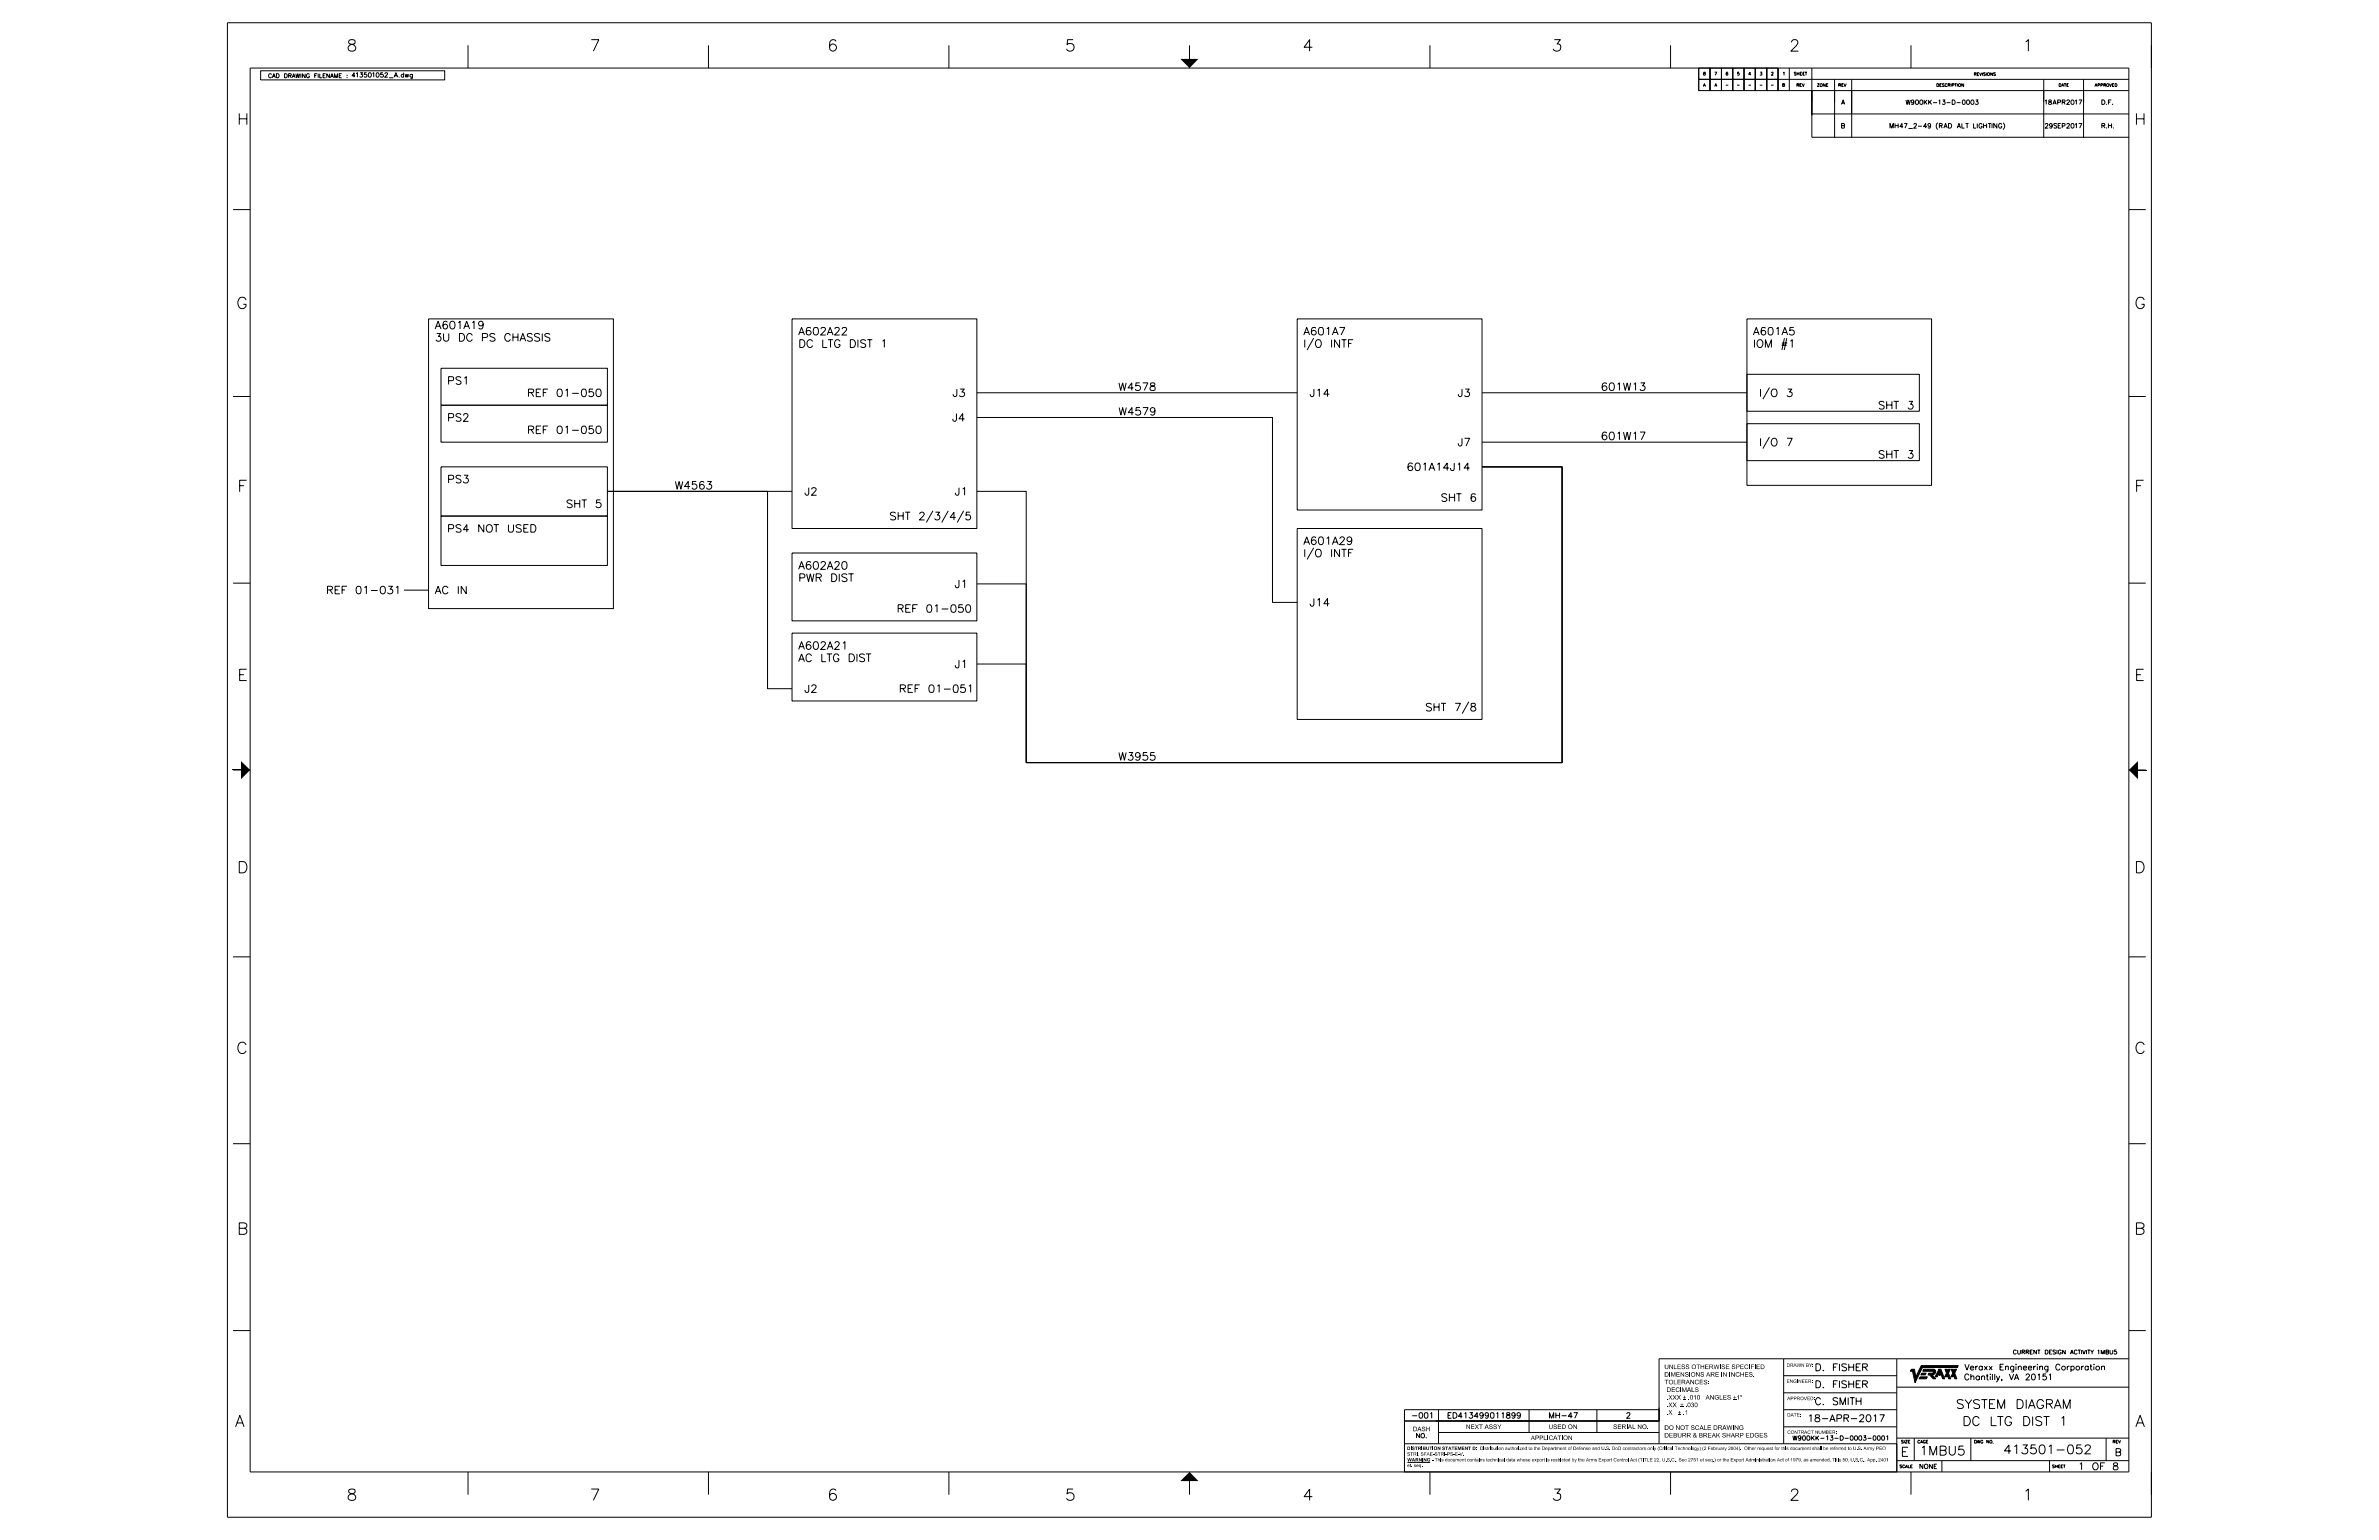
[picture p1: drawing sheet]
<svg xmlns="http://www.w3.org/2000/svg" width="432mm" height="279mm" viewBox="0 0 432 279" stroke-linecap="round" stroke-linejoin="round" font-family="sans-serif">
<defs><g id="words">
<g font-size="2.1">
<text x="62.9" y="9.3">8</text>
<text x="107" y="9.3">7</text>
<text x="193.3" y="9.3">5</text>
<text x="236.4" y="9.3">4</text>
<text x="281.6" y="9.3">3</text>
<text x="324.8" y="9.3">2</text>
<text x="367.1" y="9.3">1</text>
<text x="43" y="22.6">H</text>
<text x="387.4" y="22.6">H</text>
<text x="42.9" y="56">G</text>
<text x="387.4" y="56">G</text>
<text x="43.1" y="89.2">F</text>
<text x="387.4" y="89.2">F</text>
<text x="43.1" y="123.5">E</text>
<text x="387.4" y="123.5">E</text>
<text x="43" y="158.4">D</text>
<text x="387.4" y="158.4">D</text>
<text x="42.9" y="191.1">C</text>
<text x="387.4" y="191.1">C</text>
<text x="43" y="223.9">B</text>
<text x="387.4" y="223.9">B</text>
<text x="42.7" y="258.9">A</text>
<text x="387.6" y="258.9">A</text>
<text x="62.9" y="272.2">8</text>
<text x="107" y="272.2">7</text>
<text x="150.2" y="272.2">6</text>
<text x="193.3" y="272.2">5</text>
<text x="236.4" y="272.2">4</text>
<text x="281.6" y="272.2">3</text>
<text x="324.8" y="272.2">2</text>
<text x="367.1" y="272.2">1</text>
</g>
<g font-size="1.6">
<text x="355" y="255.6">SYSTEM DIAGRAM</text>
<text x="356.2" y="258.6">DC LTG DIST 1</text>
<text x="363.6" y="263.8">413501-052</text>
<text x="345" y="264.2">E</text>
<text x="348.4" y="264">1MBU5</text>
</g>
<g font-size="1.4">
<text x="78.9" y="59.7">A601A19</text>
<text x="78.9" y="61.9">3U DC PS CHASSIS</text>
<text x="144.9" y="60.8">A602A22</text>
<text x="144.9" y="63">DC LTG DIST 1</text>
<text x="236.6" y="60.8">A601A7</text>
<text x="236.6" y="63">I/O INTF</text>
<text x="318.2" y="60.8">A601A5</text>
<text x="318.2" y="63">IOM #1</text>
<text x="81.2" y="69.7">PS1</text>
<text x="95.7" y="72">REF 01-050</text>
<text x="172.9" y="72">J3</text>
<text x="202.9" y="70.9">W4578</text>
<text x="237.7" y="72">J14</text>
<text x="264.6" y="72">J3</text>
<text x="290.5" y="70.9">601W13</text>
<text x="319.3" y="72">I/O 3</text>
<text x="81.2" y="76.4">PS2</text>
<text x="172.8" y="76.4">J4</text>
<text x="203" y="75.3">W4579</text>
<text x="340.9" y="74.2">SHT 3</text>
<text x="95.7" y="78.7">REF 01-050</text>
<text x="264.6" y="80.9">J7</text>
<text x="290.5" y="79.8">601W17</text>
<text x="319.3" y="80.9">I/O 7</text>
<text x="340.9" y="83.2">SHT 3</text>
<text x="81.2" y="87.6">PS3</text>
<text x="122.5" y="88.7">W4563</text>
<text x="146" y="89.9">J2</text>
<text x="173.3" y="89.9">J1</text>
<text x="255.3" y="85.4">601A14J14</text>
<text x="102.7" y="92.1">SHT 5</text>
<text x="161.4" y="94.3">SHT 2/3/4/5</text>
<text x="261.5" y="91">SHT 6</text>
<text x="81.2" y="96.6">PS4 NOT USED</text>
<text x="236.6" y="98.8">A601A29</text>
<text x="236.6" y="101">I/O INTF</text>
<text x="59.2" y="107.8">REF 01-031</text>
<text x="78.9" y="107.8">AC IN</text>
<text x="144.9" y="103.3">A602A20</text>
<text x="144.9" y="105.5">PWR DIST</text>
<text x="173.3" y="106.6">J1</text>
<text x="162.7" y="111.1">REF 01-050</text>
<text x="237.7" y="110">J14</text>
<text x="144.9" y="117.8">A602A21</text>
<text x="144.9" y="120">AC LTG DIST</text>
<text x="146" y="125.6">J2</text>
<text x="163.1" y="125.6">REF 01-051</text>
<text x="173.3" y="121.2">J1</text>
<text x="258.7" y="129">SHT 7/8</text>
<text x="202.9" y="137.9">W3955</text>
</g>
<g font-size="1.3">
<text x="329.3" y="248.7">D. FISHER</text>
<text x="329.3" y="251.8">D. FISHER</text>
<text x="328" y="258">18-APR-2017</text>
<text x="329.3" y="254.9">C. SMITH</text>
<text x="377.2" y="266.7">1 OF 8</text>
<text x="383.8" y="264.1">B</text>
</g>
<g font-size="1.1">
<text x="356.5" y="250.4">Chantilly, VA 20151</text>
<text x="356.6" y="248.6">Veraxx Engineering Corporation</text>
</g>
<g font-size="1">
<text x="256.1" y="257.3">-001</text>
<text x="262.6" y="257.3">ED413499011899</text>
<text x="281.1" y="257.3">MH-47</text>
<text x="295.1" y="257.3">2</text>
</g>
<g font-size=".8">
<text x="334.2" y="19">A</text>
<text x="343" y="23.2">MH47_2-49 (RAD ALT LIGHTING)</text>
<text x="345.9" y="19">W900KK-13-D-0003</text>
<text x="371.2" y="19">18APR2017</text>
<text x="371.2" y="23.2">29SEP2017</text>
<text x="381.5" y="19">D.F.</text>
<text x="302.1" y="248.4">UNLESS OTHERWISE SPECIFIED</text>
<text x="302.1" y="249.8">DIMENSIONS ARE IN INCHES.</text>
<text x="302.1" y="251.2">TOLERANCES:</text>
<text x="302.5" y="252.5">DECIMALS</text>
<text x="302.5" y="253.9">.XXX – .010</text>
<text x="304.7" y="256.7">– .1</text>
<text x="305.2" y="255.3">– .030</text>
<text x="256.4" y="259.7">DASH</text>
<text x="257" y="260.9">NO.</text>
<text x="266.1" y="259.3">NEXT ASSY</text>
<text x="277.8" y="261.3">APPLICATION</text>
<text x="281.1" y="259.3">USED ON</text>
<text x="292.8" y="259.3">SERIAL NO.</text>
<text x="302.1" y="260.8">DEBURR &amp; BREAK SHARP EDGES</text>
<text x="302.1" y="259.4">DO NOT SCALE DRAWING</text>
<text x="325.3" y="261.3">W900KK-13-D-0003-0001</text>
<text x="348.3" y="266.5">NONE</text>
</g>
<g font-size=".7">
<text x="48.6" y="14.1">CAD DRAWING FILENAME : 413501052_A.dwg</text>
<text x="365.3" y="245.7">CURRENT DESIGN ACTIVITY 1MBU5</text>
</g>
<g font-size=".6">
<text x="324.3" y="250.9">ENGINEER:</text>
<text x="324.3" y="248">DRAWN BY:</text>
<text x="324.4" y="257">DATE:</text>
<text x="324.4" y="254">APPROVED:</text>
<text x="255.4" y="263.1">DISTRIBUTION STATEMENT D:Distribution authorized to the Department of Defense and U.S. DoD contractors only (Critical Technology) (2 February 2004).</text>
<text x="317" y="263.1">Other request for this document shall be referred to U.S. Army PEO</text>
<text x="324.4" y="260.2">CONTRACT NUMBER:</text>
<text x="255.4" y="264.1">STRI, SFAE-STRI-PS-E-V.</text>
<text x="255.4" y="266.2">et. seq.</text>
<text x="255.4" y="265.1">WARNING - This document contains technical data whose export is restricted by the Arms Export Control Act (TITLE 22, U.S.C., Sec 2751 et seq.) or the Export Administration Act of 1979, as amended, Title 50, U.S.C., App. 2401</text>
</g>
<g font-size=".5">
<text x="309.1" y="15.7">A</text>
<text x="311.2" y="15.7">A</text>
<text x="313.1" y="15.7">-</text>
<text x="315.2" y="15.7">-</text>
<text x="317.2" y="15.7">-</text>
<text x="319.3" y="15.7">-</text>
<text x="321.4" y="15.7">-</text>
<text x="323.5" y="15.7">B</text>
<text x="326" y="15.7">REV</text>
<text x="329.8" y="15.7">ZONE</text>
<text x="333.6" y="15.7">REV</text>
<text x="351.4" y="15.7">DESCRIPTION</text>
<text x="358.2" y="13.7">REVISIONS</text>
<text x="373.6" y="15.7">DATE</text>
<text x="380.2" y="15.7">APPROVED</text>
<text x="345" y="261.8">SIZE</text>
<text x="348" y="261.8">CAGE</text>
<text x="358.3" y="261.8">DWG NO.</text>
<text x="344.8" y="266.3">SCALE</text>
<text x="372.4" y="266.3">SHEET</text>
</g>
</g></defs>
<g fill="none" stroke="#000" stroke-width=".18">
<path d="M41.3 4.1h349.2v271.2h-349.2zM45.4 12.3h341v254.8h-341zM47.3 12.8h33.4v1.7h-33.4zM64.5 13.8h-.6l.4-.6v.8M64.7 13.4l.2-.2v.8M65.4 13.2h.4l-.3 .3a.26 .26 0 0 1 .3 .3 .26 .26 0 0 1-.3 .2l-.2-.1M66.5 13.2h-.4v.3a.28 .28 0 0 1 .4 0 .28 .28 0 0 1 0 .5 .28 .28 0 0 1-.4-.1M67 13.2a.38 .38 0 0 1 .4 .4 .38 .38 0 0 1-.4 .4l-.1-.3zM67.6 13.4l.2-.2v.8M68.4 13.2a.38 .38 0 0 1 .4 .4 .38 .38 0 0 1-.4 .4l-.1-.3zM69.5 13.2h-.4v.3a.3 .3 0 0 1 .4 0 .3 .3 0 0 1 0 .5 .3 .3 0 0 1-.5-.1M69.8 13.4a.25 .25 0 0 1 .3-.2 .25 .25 0 0 1 .2 .2l-.5 .6h.6"/>
<path d="M71.5 14l.4-.8 .3 .8M71.6 13.8h.5M73.3 13.6a.26 .26 0 0 0-.4 0 .26 .26 0 0 0 0 .3 .26 .26 0 0 0 .4 0M73.3 13.2v.8M84.9 8.2v4.1M128.6 8.2v4.1M151.7 7.5a.58 .58 0 0 0-.9-.2 1.65 1.65 0 0 0 0 1.9 .64 .64 0 0 0 1-.3 .64 .64 0 0 0-.4-.9 .64 .64 0 0 0-.8 .6M172.2 8.2v4.1M215.9 8.2v4.1M259.5 8.2v4.1M303.2 8.2v4.1M308.3 14.4h2.1v2h-2.1z"/>
<path d="M308.3 12.3h2.1v2.1h-2.1zM308.3 12.3v4.1M309.2 13.1l.3 .4a.18 .18 0 0 1-.2 .2 .18 .18 0 0 1-.1-.2l.3-.3-.1-.1zM310.4 12.3h2.1v2.1h-2.1zM310.4 12.3v4.1M310.4 14.4h2.1v2h-2.1zM311.2 13.1h.4l-.3 .6M312.5 14.4h2v2h-2zM312.5 12.3h2v2.1h-2zM312.5 12.3v4.1M313.6 13.2l-.1-.1a.27 .27 0 0 0-.2 .3 .27 .27 0 0 0 .2 .2l.1-.2-.2-.1-.1 .2M314.5 14.4h2v2h-2z"/>
<path d="M314.5 12.3h2v2.1h-2zM314.5 12.3v4.1M315.7 13.1h-.3v.2a.18 .18 0 0 1 .3 .1 .18 .18 0 0 1-.2 .3l-.2-.2M316.5 14.4h2.1v2h-2.1zM316.5 12.3h2.1v2.1h-2.1zM316.5 12.3v4.1M317.8 13.5h-.4l.2-.4v.6M318.6 12.3h2.1v2.1h-2.1zM318.6 12.3v4.1M318.6 14.4h2.1v2h-2.1zM319.5 13.1h.3l-.2 .2a.19 .19 0 0 1 .2 .3 .21 .21 0 0 1-.4-.1M320.7 14.4h2v2h-2z"/>
<path d="M320.7 12.3h2v2.1h-2zM320.7 12.3v4.1M321.5 13.2l.1-.1h.2v.2l-.3 .4h.4M322.7 12.3v4.1h63.7M322.7 14.4h63.7M323.7 13.2l.1-.1v.6M324.8 12.3v4.1M326 13.2l-.1-.1-.3 .1 .4 .2v.2l-.4-.1M326.2 13.1v.6M326.2 13.4h.3M326.5 13.1v.6M326.7 13.4h.3"/>
<path d="M327.1 13.1h-.4v.6h.4M327.2 13.4h.2M327.6 13.1h-.4v.6h.4M327.6 13.1h.4M327.8 13.1v.6M328.9 12.3v12.6h57.5M333 14.4v10.5M336.1 14.4v10.5M346.9 8.2v4.1M370.9 14.4v10.5M378.2 14.4v10.5M42.3 38h3.1"/>
<path d="M328.9 20.7h57.5M334.3 22.8l.5 .1v.2l-.2 .1h-.3v-.8h.4l.1 .2-.2 .2M351.7 22.3a.81 .81 0 0 0 0 1.2M363.6 22.3a.81 .81 0 0 1 0 1.2M381.5 22.8h.5l.1-.2-.3-.2h-.3v.8M381.8 22.8l.3 .4M382.3 23.1l.1 .1M382.7 22.4v.8M382.7 22.8h.6M383.3 22.4v.8M383.6 23.1v.1M386.4 38h3.1"/>
<path d="M77.8 57.9h33.5v52.5h-33.5zM143.8 57.9h33.5v38h-33.5zM235.4 57.9h33.6v34.6h-33.6zM317.1 57.9h33.5v30.2h-33.5zM42.3 71.9h3.1M80 73.5h30.2v6.7h-30.2zM80 66.8h30.2v6.7h-30.2zM177.3 71.3h58.1M177.3 75.7h53.7v33.6h4.4M238.4 61.3l-1.2 2.2M269 71.3h48.1M317.1 76.9h31.3v6.7h-31.3z"/>
<path d="M317.1 67.9h31.3v6.7h-31.3zM321.2 70.3l-1.2 2.1M321.2 79.3l-1.2 2.1M323.4 62.6h.9M323.4 62.2h1M323.9 61.3l-.5 2.2M324.3 61.3l-.5 2.2M386.4 71.9h3.1M80 84.7h30.2v8.9h-30.2zM80 93.6h30.2v9h-30.2zM143.8 89.1h-33.6h29.1v35.9h4.5M169.3 92.7l-1.2 2.1"/>
<path d="M172.1 92.7l-1.2 2.1M174.9 92.7l-1.2 2.1M235.4 95.9h33.6v34.6h-33.6zM238.4 99.4l-1.2 2.1M269 84.7h14.5v53.7h-97.2v-49.3h-9M269 84.7h14.5v53.7h-97.2v-32.5h-9M269 80.2h48.1M269 84.7h14.5v53.7h-97.2v-17.9h-9M42.3 105.8h3.1M73.3 107.1h4.5M143.8 100.3h33.5v12.3h-33.5zM143.8 114.9h33.5v12.3h-33.5z"/>
<path d="M386.4 105.8h3.1M42.3 139.7h3.1M266.6 127.3l-1.2 2.2M386.4 139.7h3.1M42.3 173.6h3.1M386.4 173.6h3.1M42.3 207.5h3.1M386.4 207.5h3.1M42.3 241.4h3.1M254.9 257.8h46.2M261.1 255.8v6.1M261.1 259.9h40"/>
<path d="M277.5 255.8v4.1M289.8 255.8v4.1M301.1 255.8h-46.2v6.1M323.7 252.7h20.6M323.7 249.6h20.6M323.7 258.9h20.6M323.7 246.5v15.4M323.7 255.8h20.6M344.3 246.5v20.6M344.3 251.7h42.1M346.9 248.4h.6l.2 1.4 1-2h6.7l-.1 .3h-6.4l-1.3 2.8-.5-2.1h-.4zM348.5 249.8h1.3l-.2 .4h-1.3z"/>
<path d="M348.8 249.1h.8l-.2 .3h-.7zM349.1 248.4l2 .1a.54 .54 0 0 1 .2 .6 .54 .54 0 0 1-.6 .3l.6 .8h-.4l-.7-.8h-.2l.1-.3h.6a.2 .2 0 0 0 .2-.1 .2 .2 0 0 0-.1-.2h-1.8zM351.9 248.4h.4l.7 1.8h-.4l-.5-1.4-.5 1h-.4zM353 248.4h.4l.1 .3 .1-.3h.4l-.3 .7 .3 1.1h-.3l-.3-.7-.1 .3h-.3l.3-.7zM354.2 248.4h.3l.1 .3 .2-.3h.3l-.3 .7 .4 1.1h-.4l-.2-.7-.2 .3h-.3l.3-.7zM386.4 246.5h-85.3v15.4M386.4 241.4h3.1M84.9 267.1v4.1M128.6 267.1v4.1M172.2 267.1v4.1M215.9 267.1v4.1M254.9 261.9h89.4v5.2h-89.4z"/>
<path d="M255.4 265.3h4.2M259.5 267.1v4.1M303.2 267.1v4.1M344.3 260.9h42.1M344.3 265h42.1M346.9 267.1v4.1M347.5 260.9v4.1M352.5 265v2.1M357.7 260.9v4.1M372 265v2.1M382.3 260.9v4.1M383.5 261.5h.4v-.2h-.4v.5"/>
<path d="M383.7 261.5l.2 .3M384.1 261.5h.2M384.4 261.3h-.3v.5h.3M384.5 261.3l.2 .5 .2-.5"/>
<circle cx="352.1" cy="249.3" r=".17"/>
</g>
<g fill="#000">
<path d="M214.2 10.7h3.3l-1.6 1.6zM215.8 9.1h.2v1.6h-.2zM42.1 139.6h1.6v.2h-1.6zM388.1 139.6h1.6v.2h-1.6zM43.7 138.1l1.7 1.6-1.7 1.7zM386.4 139.7l1.7-1.6v3.3zM215.9 267.1l1.6 1.6h-3.3zM215.8 268.7h.2v1.7h-.2z"/>
<path d="M270.4 258.4h.4l.1 .2-.1 .1a.18 .18 0 0 0-.2-.2 .18 .18 0 0 0-.2 .2h.1a.31 .31 0 0 1 .4 .3 .31 .31 0 0 1-.3 .4 .31 .31 0 0 1-.3-.4h.1a.2 .2 0 0 0 .2 .2 .2 .2 0 0 0 .1-.3l-.3-.1a.2 .2 0 0 1-.1-.2 .2 .2 0 0 1 .1-.2z" fill-rule="evenodd"/>
<path d="M271.2 258.4h.3l.2 .2-.1 .1a.19 .19 0 0 0-.2-.2 .19 .19 0 0 0-.2 .2h.1a.31 .31 0 0 1 .4 .3 .31 .31 0 0 1-.4 .4 .31 .31 0 0 1-.3-.4h.1a.22 .22 0 0 0 .2 .3 .22 .22 0 0 0 .3-.3 .22 .22 0 0 0-.3-.1l-.2-.2z" fill-rule="evenodd"/>
<path d="M282.1 258.4h.3l.2 .2-.1 .1a.19 .19 0 0 0-.2-.2 .19 .19 0 0 0-.2 .2h.1a.31 .31 0 0 1 .4 .3 .31 .31 0 0 1-.4 .4 .31 .31 0 0 1-.3-.4h.1a.22 .22 0 0 0 .2 .3 .22 .22 0 0 0 .3-.3 .22 .22 0 0 0-.3-.1l-.2-.2z" fill-rule="evenodd"/>
<path d="M284.6 258.9a.41 .41 0 0 0 .8 0 .41 .41 0 0 0-.8 0zM284.7 258.8a.35 .35 0 0 1 .7 0 .35 .35 0 0 1-.7 0z" fill-rule="evenodd"/>
<path d="M292.9 258.5l.4-.1 .2 .3h-.1a.18 .18 0 0 0-.2-.2 .18 .18 0 0 0-.2 .2 .32 .32 0 0 1 .5 .2 .32 .32 0 0 1-.3 .4 .32 .32 0 0 1-.4-.3h.1a.21 .21 0 0 0 .2 .2 .21 .21 0 0 0 .3-.2 .21 .21 0 0 0-.4-.1l-.1-.2z" fill-rule="evenodd"/>
<path d="M298.1 258.9a.41 .41 0 0 0 .8 0 .41 .41 0 0 0-.8 0zM298.2 258.8a.3 .3 0 0 1 .6 0 .3 .3 0 0 1-.6 0z" fill-rule="evenodd"/>
<path d="M302.6 256.5h.1v.2h-.1z" fill-rule="evenodd"/>
<path d="M302.6 255.2l.1 .1z" fill-rule="evenodd"/>
<path d="M302.9 255.8l.3 .4 .3-.4-.3 .4 .4 .5h-.2l-.2-.4-.4 .4 .3-.4z" fill-rule="evenodd"/>
<path d="M302.9 254.5l.3 .3 .3-.3-.3 .4 .4 .4h-.2l-.2-.3-.4 .3 .3-.4z" fill-rule="evenodd"/>
<path d="M303.6 254.5h.1l.3 .3 .3-.3-.3 .4 .3 .4h-.1l-.2-.3-.3 .3h-.1l.3-.4z" fill-rule="evenodd"/>
<path d="M305.3 247.7l.3-.1 .2 .2-.1-.1a.19 .19 0 0 0-.2-.1 .19 .19 0 0 0-.2 .2l.1 .1a.31 .31 0 0 1 .4 .1 .31 .31 0 0 1-.1 .4 .31 .31 0 0 1-.4-.1l-.1-.2h.1a.2 .2 0 0 0 .2 .3 .21 .21 0 0 0 .1-.4h-.1a.23 .23 0 0 1-.2-.1 .23 .23 0 0 1 0-.2z" fill-rule="evenodd"/>
<path d="M306 249h.3l.2 .1-.1 .1a.18 .18 0 0 0-.2-.2 .18 .18 0 0 0-.2 .2l.1 .1a.31 .31 0 0 1 .3 .2 .31 .31 0 0 1-.3 .4 .31 .31 0 0 1-.3-.4h.1a.2 .2 0 0 0 .2 .3 .22 .22 0 0 0 .2-.4l-.4-.2z" fill-rule="evenodd"/>
<path d="M306.1 247.6h.4l.1 .2-.1-.1a.18 .18 0 0 0-.3-.1 .18 .18 0 0 0-.1 .3h.1a.31 .31 0 0 1 .4 .2 .31 .31 0 0 1-.3 .4 .31 .31 0 0 1-.3-.3l.1-.1a.21 .21 0 0 0 .2 .3 .21 .21 0 0 0 .2-.3 .21 .21 0 0 0-.3-.1l-.2-.2z" fill-rule="evenodd"/>
<path d="M306.9 249.4a.41 .41 0 0 0 .8 0 .41 .41 0 0 0-.8 0zM307 249.3a.31 .31 0 0 1 .6 0 .31 .31 0 0 1-.6 0z" fill-rule="evenodd"/>
<path d="M307.1 248a.41 .41 0 0 0 .8 0 .41 .41 0 0 0-.8 0zM307.2 248a.31 .31 0 0 1 .6 0 .31 .31 0 0 1-.6 0z" fill-rule="evenodd"/>
<path d="M308.7 249h.4l.2 .2h-.1a.18 .18 0 0 0-.2-.2 .18 .18 0 0 0-.2 .2 .32 .32 0 0 1 .5 .2 .32 .32 0 0 1-.3 .4 .32 .32 0 0 1-.4-.3h.2a.21 .21 0 0 0 .2 .3 .21 .21 0 0 0 .2-.3 .21 .21 0 0 0-.4-.1l-.1-.2z" fill-rule="evenodd"/>
<path d="M309.9 253.1l-.3 .8 .2-.2h.3l.1 .2h.1l-.3-.8zM310 253.2l.1 .4h-.3z" fill-rule="evenodd"/>
<path d="M310.4 253.1l.6 .7v-.7h.1v.8h-.2l-.4-.6v.6h-.1z" fill-rule="evenodd"/>
<path d="M311.3 253.2a.36 .36 0 0 1 .7 .1l-.1 .1a.33 .33 0 0 0-.5-.1 .33 .33 0 0 0 0 .5 .33 .33 0 0 0 .4 0l.1-.2h-.3v-.1h.4v.3a.45 .45 0 0 1-.6 0 .45 .45 0 0 1-.1-.6z" fill-rule="evenodd"/>
<path d="M312.1 253.1h.1v.7h.5v.1h-.6z" fill-rule="evenodd"/>
<path d="M312.5 247.7l.4-.1 .2 .2-.1-.1a.19 .19 0 0 0-.3-.1 .19 .19 0 0 0-.1 .3h.1a.31 .31 0 0 1 .4 .1 .31 .31 0 0 1-.2 .5 .31 .31 0 0 1-.4-.2v-.2h.1a.2 .2 0 0 0 .2 .3 .21 .21 0 0 0 .1-.4h-.1a.23 .23 0 0 1-.3-.1 .23 .23 0 0 1 0-.2z" fill-rule="evenodd"/>
<path d="M312.8 253.1h.6l-.5 .1v.2h.4v.1h-.4v.3h.5v.1h-.6z" fill-rule="evenodd"/>
<path d="M313.6 253.1h.3l.2 .2h-.1a.19 .19 0 0 0-.2-.1 .19 .19 0 0 0-.1 .1v.1a.31 .31 0 0 1 .4 .3 .31 .31 0 0 1-.3 .3 .31 .31 0 0 1-.3-.3l.1-.1a.21 .21 0 0 0 .2 .3 .21 .21 0 0 0 .2-.2 .21 .21 0 0 0-.3-.2l-.1-.1z" fill-rule="evenodd"/>
<path d="M314.4 247.6h.4l.2 .2-.2-.1a.18 .18 0 0 0-.2-.1 .18 .18 0 0 0-.1 .3 .32 .32 0 0 1 .4 .2 .32 .32 0 0 1-.2 .4 .32 .32 0 0 1-.4-.4h.1a.21 .21 0 0 0 .3 .3 .21 .21 0 0 0 .1-.4h-.2a.22 .22 0 0 1-.2-.1 .22 .22 0 0 1 0-.3z" fill-rule="evenodd"/>
<path d="M314.8 253.2l.1 .3h.2h-.2v.3l-.1-.3h-.2h.2z" fill-rule="evenodd"/>
<path d="M314.6 253.8h.5v.1h-.5z" fill-rule="evenodd"/>
<path d="M315.5 253.1l.1 .8h-.1v-.6l-.2 .1z" fill-rule="evenodd"/>
<path d="M315.1 249a.36 .36 0 0 1 .6 .2h-.1a.27 .27 0 0 0-.4-.1 .27 .27 0 0 0 0 .4 .27 .27 0 0 0 .4 0h.1a.4 .4 0 0 1-.6 .2 .4 .4 0 0 1 0-.7z" fill-rule="evenodd"/>
<path d="M315.9 253.2a.17 .17 0 0 0 .3 0 .17 .17 0 0 0-.3 0zM315.9 253.2a.1 .1 0 0 1 .2 0 .1 .1 0 0 1-.2 0z" fill-rule="evenodd"/>
<path d="M316.7 247.7a.35 .35 0 0 1 .6 .1h-.1a.28 .28 0 0 0-.4 0 .28 .28 0 0 0 0 .4 .28 .28 0 0 0 .5-.1h.1a.41 .41 0 0 1-.7 .2 .41 .41 0 0 1 0-.6z" fill-rule="evenodd"/>
<path d="M317.6 249h.3l.2 .1-.1 .1a.18 .18 0 0 0-.2-.2 .18 .18 0 0 0-.2 .2l.1 .1a.31 .31 0 0 1 .4 .2 .31 .31 0 0 1-.4 .4 .31 .31 0 0 1-.3-.4h.1a.2 .2 0 0 0 .2 .3 .22 .22 0 0 0 .2-.4l-.3-.1a.2 .2 0 0 1-.1-.2 .2 .2 0 0 1 .1-.1z" fill-rule="evenodd"/>
<path d="M346.9 248.4h.6l.2 1.4 1-2h6.7l-.1 .3h-6.4l-1.3 2.8-.5-2.1h-.4z" fill-rule="evenodd"/>
<path d="M348.5 249.8h1.3l-.2 .4h-1.3z" fill-rule="evenodd"/>
<path d="M348.8 249.1h.8l-.2 .3h-.7z" fill-rule="evenodd"/>
<path d="M349.1 248.4l2 .1a.54 .54 0 0 1 .2 .6 .54 .54 0 0 1-.6 .3l.6 .8h-.4l-.7-.8h-.2l.1-.3h.6a.2 .2 0 0 0 .2-.1 .2 .2 0 0 0-.1-.2h-1.8z" fill-rule="evenodd"/>
<path d="M351.9 248.4h.4l.7 1.8h-.4l-.5-1.4-.5 1h-.4z" fill-rule="evenodd"/>
<path d="M353 248.4h.4l.1 .3 .1-.3h.4l-.3 .7 .3 1.1h-.3l-.3-.7-.1 .3h-.3l.3-.7z" fill-rule="evenodd"/>
<path d="M354.2 248.4h.3l.1 .3 .2-.3h.3l-.3 .7 .4 1.1h-.4l-.2-.7-.2 .3h-.3l.3-.7z" fill-rule="evenodd"/>
<path d="M255.9 265.6l.2 .1v.5l-.2-.1z" fill-rule="evenodd"/>
<path d="M256.4 262.5h.2l.2 .1-.3-.1-.1 .1a.25 .25 0 0 1 .3 .2 .25 .25 0 0 1-.1 .3 .25 .25 0 0 1-.3-.2l.2 .1 .1-.1-.1-.1a.2 .2 0 0 1-.2-.1 .2 .2 0 0 1 .1-.2z" fill-rule="evenodd"/>
<path d="M259 264.7a.3 .3 0 0 1 .6 0h-.1a.19 .19 0 0 0-.3-.1 .19 .19 0 0 0 0 .3l.2 .1 .1-.1-.2-.1h.3l-.1 .3a.34 .34 0 0 1-.4 0 .34 .34 0 0 1-.1-.4z" fill-rule="evenodd"/>
<path d="M260.2 262.8a.35 .35 0 0 0 .7 0 .35 .35 0 0 0-.7 0zM260.4 262.8a.2 .2 0 0 1 .4 0 .2 .2 0 0 1-.4 0z" fill-rule="evenodd"/>
<path d="M261.9 262.5h.2l.2 .1-.3-.1-.1 .1a.25 .25 0 0 1 .3 .2 .25 .25 0 0 1-.1 .3 .25 .25 0 0 1-.3-.2l.2 .1 .1-.1v-.1a.2 .2 0 0 1-.3-.1 .2 .2 0 0 1 .1-.2z" fill-rule="evenodd"/>
<path d="M281.3 260.5a.36 .36 0 0 1 .6 .2h-.1a.27 .27 0 0 0-.4-.1 .27 .27 0 0 0 0 .4 .27 .27 0 0 0 .4 0h.1a.4 .4 0 0 1-.7 .2 .4 .4 0 0 1 .1-.7z" fill-rule="evenodd"/>
<path d="M283.8 260.9a.41 .41 0 0 0 .8 0 .41 .41 0 0 0-.8 0zM283.9 260.8a.3 .3 0 0 1 .6 0 .3 .3 0 0 1-.6 0z" fill-rule="evenodd"/>
<path d="M285.2 262.5h.1h-.1v.6l-.2-.4z" fill-rule="evenodd"/>
<path d="M286.7 262.5h.2h-.1v.6l-.2-.4z" fill-rule="evenodd"/>
<path d="M291.6 262.5l.2-.1 .2 .2h-.1l-.2-.1v.2a.24 .24 0 0 1 .3 .1 .24 .24 0 0 1-.2 .3 .24 .24 0 0 1-.3-.2h.1a.16 .16 0 0 0 .2 .2 .16 .16 0 0 0 .1-.3l-.3-.1z" fill-rule="evenodd"/>
<path d="M293 264.5h.3l.1 .2h-.1a.2 .2 0 0 0-.3 0 .2 .2 0 0 0 .1 .3 .2 .2 0 0 0 .3-.1 .23 .23 0 0 1-.2 .3 .23 .23 0 0 1-.3-.2z" fill-rule="evenodd"/>
<path d="M297.5 264.5v.4l.1 .4a.55 .55 0 0 1-.1-.8z" fill-rule="evenodd"/>
<path d="M301 262.4v.5l.1 .3a.53 .53 0 0 1-.1-.8z" fill-rule="evenodd"/>
<path d="M301.2 262.5l.2-.1 .3 .2a.25 .25 0 0 0-.4 0 .25 .25 0 0 0 0 .4 .25 .25 0 0 0 .4-.1 .31 .31 0 0 1-.5 .1 .31 .31 0 0 1 0-.5z" fill-rule="evenodd"/>
<path d="M302.6 264.6l.2-.1 .2 .2-.2-.1-.1 .1v.1a.22 .22 0 0 1 .3 .1 .22 .22 0 0 1-.1 .3 .22 .22 0 0 1-.3-.3 .16 .16 0 0 0 .2 .2 .16 .16 0 0 0 .1-.2l-.3-.1z" fill-rule="evenodd"/>
<path d="M303.5 264.5h.2l.2 .2h-.1a.2 .2 0 0 0-.3 0 .2 .2 0 0 0 .1 .3 .2 .2 0 0 0 .2-.1 .23 .23 0 0 1-.1 .3 .23 .23 0 0 1-.3-.2z" fill-rule="evenodd"/>
<path d="M304.8 264.6l.2-.1 .2 .2-.3-.1-.1 .1 .1 .1a.22 .22 0 0 1 .3 .1 .22 .22 0 0 1-.2 .3 .22 .22 0 0 1-.2-.3 .16 .16 0 0 0 .1 .2 .16 .16 0 0 0 .1-.2l-.3-.1z" fill-rule="evenodd"/>
<path d="M307.4 260v.3a.29 .29 0 0 0-.1 .4 .29 .29 0 0 0 .5 0l.1 .1v-.3h-.1l-.1-.1 .1-.3-.2-.1zM307.5 260.1h.2l-.1 .2zM307.5 260.4l.2 .2a.17 .17 0 0 1-.2 .1 .17 .17 0 0 1 0-.3z" fill-rule="evenodd"/>
<path d="M308.5 262.4a.49 .49 0 0 1 0 .8l.1-.3z" fill-rule="evenodd"/>
<path d="M309.2 262.4v.8a.53 .53 0 0 1 0-.8z" fill-rule="evenodd"/>
<path d="M311.2 264.5a.49 .49 0 0 1 0 .8l.1-.4z" fill-rule="evenodd"/>
<path d="M312.7 260.1l.4-.1 .1 .2h-.1a.18 .18 0 0 0-.2-.2 .18 .18 0 0 0-.1 .3 .31 .31 0 0 1 .4 .1 .31 .31 0 0 1-.1 .4 .31 .31 0 0 1-.4 0l-.1-.3h.1a.2 .2 0 0 0 .2 .3 .2 .2 0 0 0 .2-.3l-.2-.1a.23 .23 0 0 1-.2-.1 .23 .23 0 0 1 0-.2z" fill-rule="evenodd"/>
<path d="M315.6 262.4a.49 .49 0 0 1 0 .8 .59 .59 0 0 0 0-.8z" fill-rule="evenodd"/>
<path d="M316.6 262.8a.3 .3 0 0 0 .6 0 .3 .3 0 0 0-.6 0zM316.7 262.8a.25 .25 0 0 1 .5 0 .25 .25 0 0 1-.5 0z" fill-rule="evenodd"/>
<path d="M318.6 260.1a.39 .39 0 0 1 .6 .1h-.1a.31 .31 0 0 0-.4 0 .31 .31 0 0 0 0 .5 .31 .31 0 0 0 .4-.1v-.1h-.2v-.1h.3v.3a.45 .45 0 0 1-.6 0 .45 .45 0 0 1 0-.6z" fill-rule="evenodd"/>
<path d="M320.2 260.1l.3-.1 .2 .2h-.1a.19 .19 0 0 0-.2-.1 .19 .19 0 0 0-.1 .2 .31 .31 0 0 1 .4 .2 .31 .31 0 0 1-.2 .4 .31 .31 0 0 1-.4-.3l.1-.1a.2 .2 0 0 0 .1 .3 .2 .2 0 0 0 .3-.1 .2 .2 0 0 0-.1-.2l-.1-.1a.23 .23 0 0 1-.2-.1 .23 .23 0 0 1 0-.2z" fill-rule="evenodd"/>
<path d="M322.2 262.5h.1h-.1v.6l-.1-.4z" fill-rule="evenodd"/>
<path d="M324.6 264.5h.1l-.1 .6-.1-.3z" fill-rule="evenodd"/>
<path d="M333 262.5h.2l-.2 .1h.1l-.1 .1v.4l-.1-.4z" fill-rule="evenodd"/>
<path d="M336.8 264.6l.2-.1 .2 .1-.1 .1-.2-.1v.2a.23 .23 0 0 1 .3 .2 .23 .23 0 0 1-.2 .2 .23 .23 0 0 1-.2-.3 .19 .19 0 0 0 .2 .2 .19 .19 0 0 0 .1-.2l-.2-.1z" fill-rule="evenodd"/>
<path d="M337.3 262.5l.2-.1 .2 .1v.1l-.3-.1v.2a.24 .24 0 0 1 .3 .1 .24 .24 0 0 1-.2 .3 .24 .24 0 0 1-.3-.2h.1a.16 .16 0 0 0 .2 .2 .16 .16 0 0 0 .1-.3l-.3-.1z" fill-rule="evenodd"/>
<path d="M337.6 264.7l.3-.2 .2 .2a.24 .24 0 0 0-.3-.1 .24 .24 0 0 0-.1 .3 .24 .24 0 0 0 .3 .1l.1-.1a.3 .3 0 0 1-.4 .2 .3 .3 0 0 1-.1-.4z" fill-rule="evenodd"/>
<path d="M341.7 262.8a.31 .31 0 0 0 .6 0 .31 .31 0 0 0-.6 0zM341.8 262.8a.24 .24 0 0 1 .4 0 .24 .24 0 0 1-.4 0z" fill-rule="evenodd"/>
<circle cx="352.1" cy="249.3" r=".17"/>
</g>
<use href="#words"/>
</svg>
